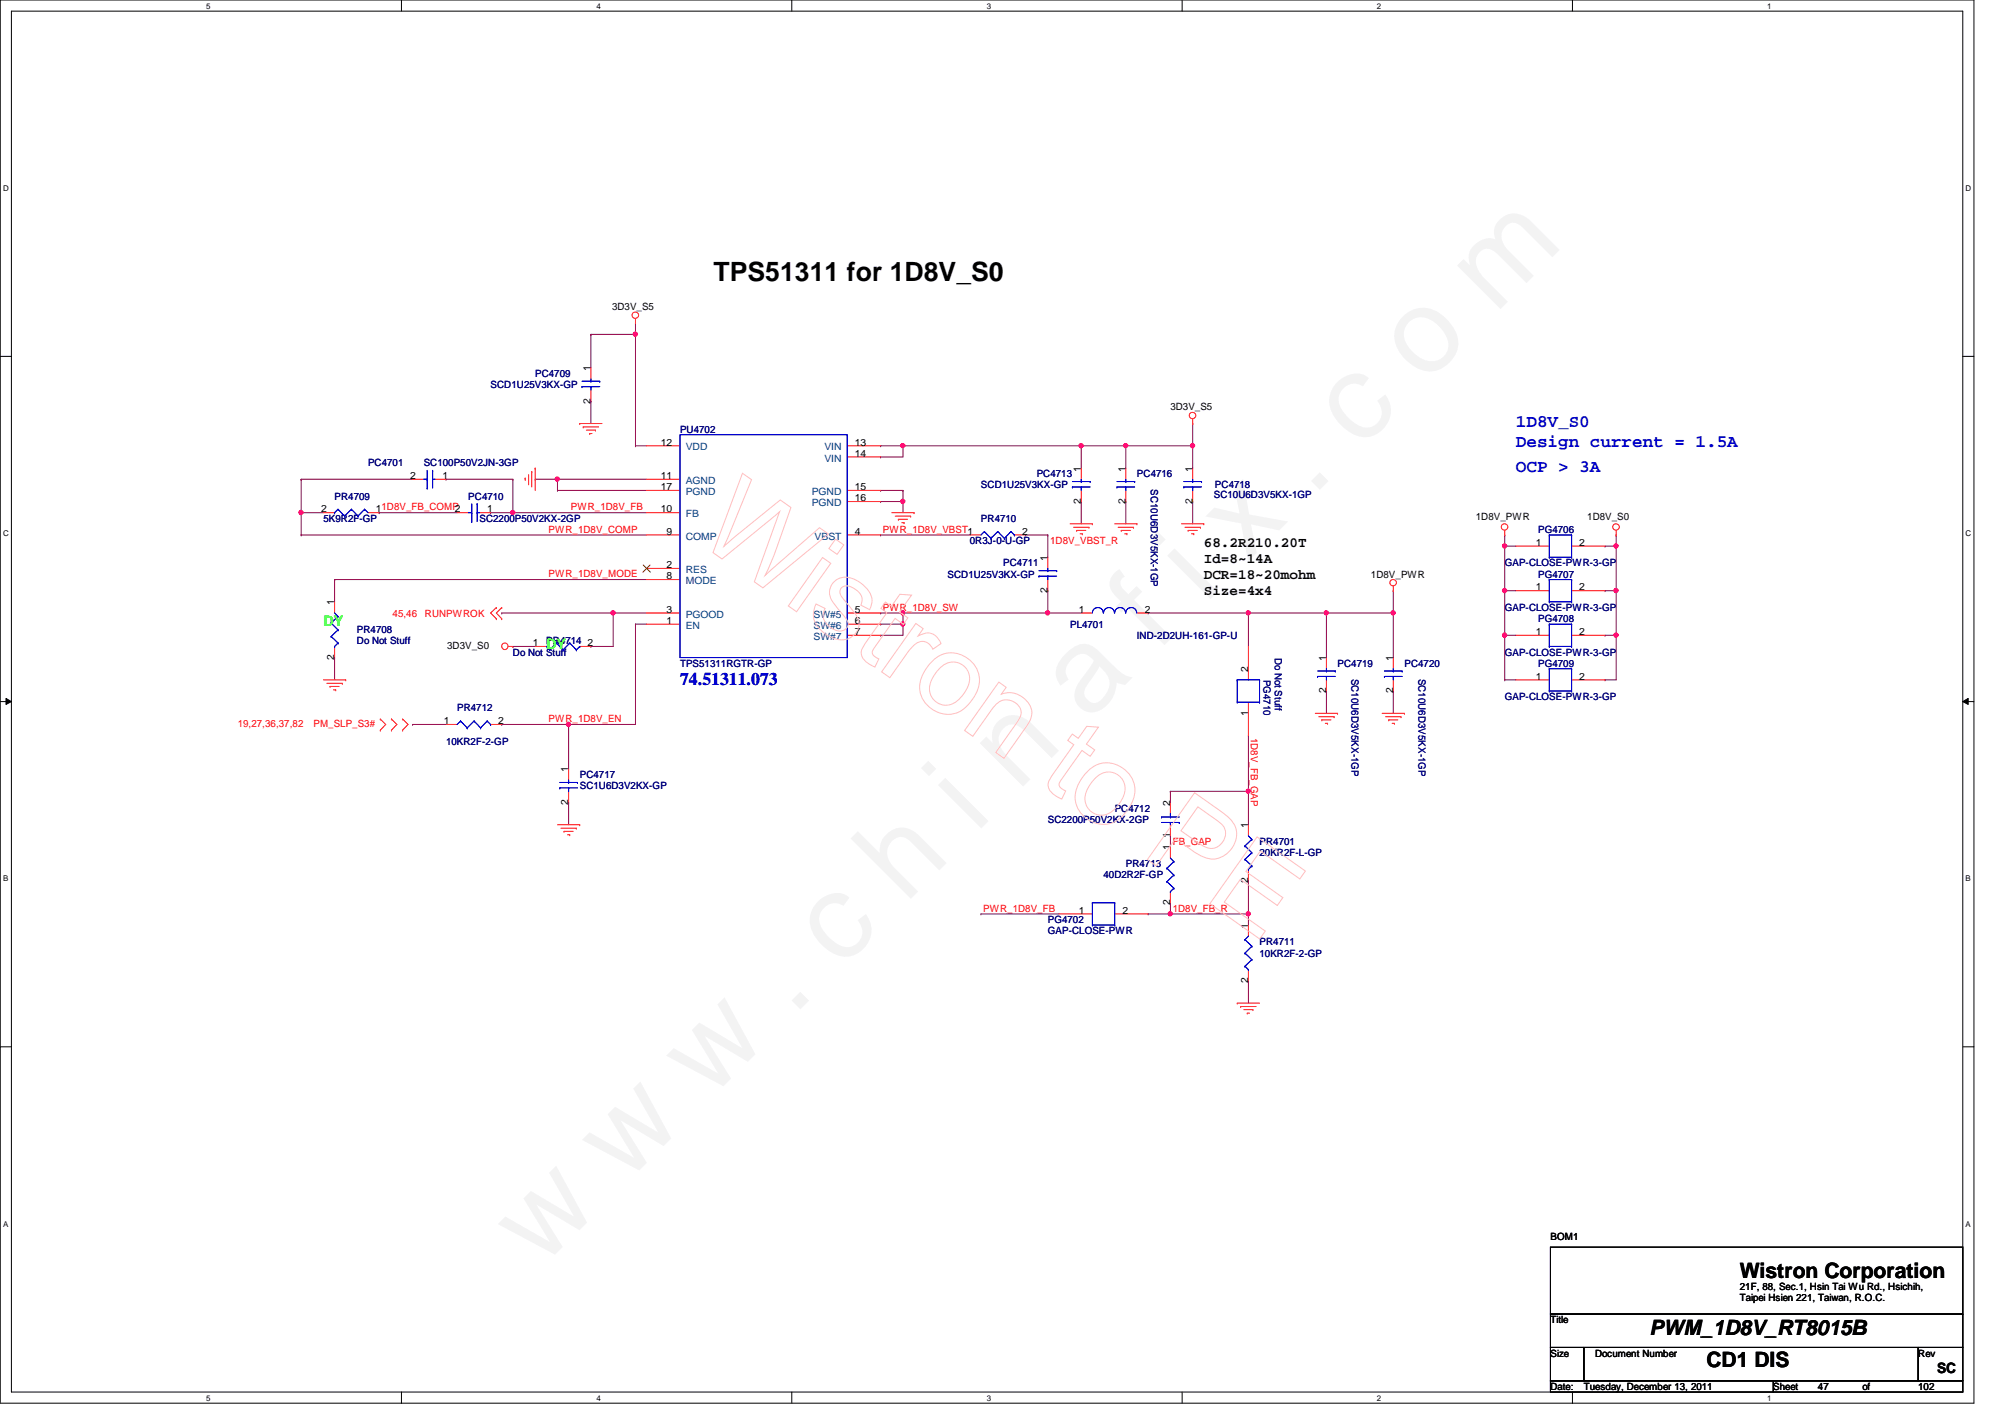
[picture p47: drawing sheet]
<svg xmlns="http://www.w3.org/2000/svg" width="297mm" height="210mm" viewBox="0 0 297 210" stroke-linecap="round" stroke-linejoin="round" font-family="sans-serif">
<defs><g id="words">
<text font-size="17.6" fill="#f0f" x="80.1" y="188" transform="rotate(-45 80.1 188)">w w w . c h i n a f i x . c o m</text>
<text font-size="3.9" x="105.7" y="41.7">TPS51311 for 1D8V_S0</text>
<g font-size="3.1">
<text x="257.8" y="189.3">Wistron Corporation</text>
<text x="244.4" y="197.7">PWM_1D8V_RT8015B</text>
<text x="252.8" y="202.5">CD1 DIS</text>
</g>
<g font-size="2.6" fill="#00f">
<text x="224.6" y="63.2">1D8V_S0</text>
<text x="224.6" y="66.2">Design current = 1.5A</text>
<text x="224.6" y="69.8">OCP &gt; 3A</text>
<text x="100.8" y="101.4">74.51311.073</text>
</g>
<g font-size="2.1">
<text x="178.3" y="81">68.2R210.20T</text>
<text x="178.3" y="83.4">Id=8~14A</text>
<text x="178.3" y="85.7">DCR=18~20mohm</text>
<text x="178.3" y="88.1">Size=4x4</text>
<text x="287" y="203.4">SC</text>
</g>
<g font-size="2.1" fill="#0f0">
<text x="47.9" y="92.8">DY</text>
<text x="80.9" y="96.1">DY</text>
</g>
<g font-size="1.5">
<text x="90.7" y="45.9">3D3V_S5</text>
<text x="87.5" y="59.8" transform="rotate(-90 87.5 59.8)">2</text>
<text x="87.5" y="55" transform="rotate(-90 87.5 55)">1</text>
<text x="97.9" y="66">12</text>
<text x="126.7" y="66">13</text>
<text x="173.4" y="60.8">3D3V_S5</text>
<text x="60.8" y="71">2</text>
<text x="65.6" y="71">1</text>
<text x="97.9" y="71">11</text>
<text x="126.7" y="67.6">14</text>
<text x="160.1" y="69.8" transform="rotate(-90 160.1 69.8)">1</text>
<text x="166.7" y="69.8" transform="rotate(-90 166.7 69.8)">1</text>
<text x="176.7" y="69.8" transform="rotate(-90 176.7 69.8)">1</text>
<text x="47.6" y="75.9">2</text>
<text x="55.7" y="75.9">11D8V_FB_COMP2</text>
<text x="72.2" y="75.9">1</text>
<text x="97.9" y="75.9">10</text>
<text x="97.9" y="72.6">17</text>
<text x="126.7" y="72.6">15</text>
<text x="126.7" y="74.3">16</text>
<text x="160.1" y="74.6" transform="rotate(-90 160.1 74.6)">2</text>
<text x="166.7" y="74.6" transform="rotate(-90 166.7 74.6)">2</text>
<text x="176.7" y="74.6" transform="rotate(-90 176.7 74.6)">2</text>
<text x="218.6" y="77">1D8V_PWR</text>
<text x="235.2" y="77">1D8V_S0</text>
<text x="98.8" y="79.2">9</text>
<text x="126.7" y="79.2">4</text>
<text x="151.4" y="79.2">2</text>
<text x="155.2" y="83.1" transform="rotate(-90 155.2 83.1)">1</text>
<text x="227.5" y="80.9">1</text>
<text x="234" y="80.9">2</text>
<text x="49.5" y="89.7" transform="rotate(-90 49.5 89.7)">1</text>
<text x="98.8" y="85.8">8</text>
<text x="98.8" y="84.2">2</text>
<text x="155.2" y="87.8" transform="rotate(-90 155.2 87.8)">2</text>
<text x="203.1" y="85.6">1D8V_PWR</text>
<text x="227.5" y="87.5">1</text>
<text x="234" y="87.5">2</text>
<text x="78.9" y="95.7">1</text>
<text x="87" y="95.7">2</text>
<text x="98.8" y="90.8">3</text>
<text x="98.8" y="92.4">1</text>
<text x="126.7" y="90.8">5</text>
<text x="126.7" y="92.4">6</text>
<text x="126.7" y="94.1">7</text>
<text x="159.8" y="90.8">1</text>
<text x="169.6" y="90.8">2</text>
<text x="227.5" y="94.1">1</text>
<text x="234" y="94.1">2</text>
<text x="49.5" y="97.7" transform="rotate(-90 49.5 97.7)">2</text>
<text x="66.2" y="96.1">3D3V_S0</text>
<text x="184.9" y="99.6" transform="rotate(-90 184.9 99.6)">2</text>
<text x="196.5" y="97.9" transform="rotate(-90 196.5 97.9)">1</text>
<text x="206.4" y="97.9" transform="rotate(-90 206.4 97.9)">1</text>
<text x="227.5" y="100.7">1</text>
<text x="234" y="100.7">2</text>
<text x="65.7" y="107.3">1</text>
<text x="73.8" y="107.3">2</text>
<text x="184.9" y="106" transform="rotate(-90 184.9 106)">1</text>
<text x="196.5" y="102.7" transform="rotate(-90 196.5 102.7)">2</text>
<text x="206.4" y="102.7" transform="rotate(-90 206.4 102.7)">2</text>
<text x="84.2" y="119.2" transform="rotate(-90 84.2 119.2)">2</text>
<text x="84.2" y="114.4" transform="rotate(-90 84.2 114.4)">1</text>
<text x="173.4" y="119.4" transform="rotate(-90 173.4 119.4)">2</text>
<text x="173.4" y="126" transform="rotate(-90 173.4 126)">1</text>
<text x="173.4" y="124.2" transform="rotate(-90 173.4 124.2)">1</text>
<text x="184.9" y="122.7" transform="rotate(-90 184.9 122.7)">1</text>
<text x="184.9" y="130.8" transform="rotate(-90 184.9 130.8)">2</text>
<text x="159.8" y="135.3">1</text>
<text x="166.3" y="135.3">2</text>
<text x="173.4" y="134.1" transform="rotate(-90 173.4 134.1)">2</text>
<text x="184.9" y="137.5" transform="rotate(-90 184.9 137.5)">1</text>
<text x="184.9" y="145.6" transform="rotate(-90 184.9 145.6)">2</text>
<text x="229.7" y="183.6">BOM1</text>
<text x="257.8" y="191.1">21F, 88, Sec.1, Hsin Tai Wu Rd., Hsichih,</text>
<text x="229.7" y="196">Title</text>
<text x="257.8" y="192.8">Taipei Hsien 221, Taiwan, R.O.C.</text>
<text x="229.7" y="201">Size</text>
<text x="236.3" y="201">Document Number</text>
<text x="284.2" y="201">Rev</text>
<text x="229.7" y="205.9">Date:</text>
<text x="234.7" y="205.9">Tuesday, December 13, 2011</text>
<text x="262.7" y="205.9">Sheet</text>
<text x="269.3" y="205.9">47</text>
<text x="275.9" y="205.9">of</text>
<text x="284.2" y="205.9">102</text>
</g>
<g font-size="1.5" fill="#000080">
<text x="72.7" y="57.5">SCD1U25V3KX-GP</text>
<text x="79.3" y="55.8">PC4709</text>
<text x="100.8" y="64.1">PU4702</text>
<text x="54.5" y="69">PC4701</text>
<text x="62.8" y="69">SC100P50V2JN-3GP</text>
<text x="153.6" y="70.7">PC4713</text>
<text x="168.4" y="70.7">PC4716</text>
<text x="47.9" y="77.3">5K9R2F-GP</text>
<text x="49.6" y="74">PR4709</text>
<text x="69.4" y="74">PC4710</text>
<text x="71" y="77.3">SC2200P50V2KX-2GP</text>
<text x="145.3" y="77.3">PR4710</text>
<text x="145.3" y="72.3">SCD1U25V3KX-GP</text>
<text x="170.5" y="72.5" transform="rotate(90 170.5 72.5)">SC10U6D3V5KX-1GP</text>
<text x="179.8" y="73.8">SC10U6D3V5KX-1GP</text>
<text x="180" y="72.3">PC4718</text>
<text x="143.7" y="80.6">0R3J-0-U-GP</text>
<text x="148.6" y="83.9">PC4711</text>
<text x="222.9" y="83.9">GAP-CLOSE-PWR-3-GP</text>
<text x="227.9" y="79">PG4706</text>
<text x="140.4" y="85.6">SCD1U25V3KX-GP</text>
<text x="227.9" y="85.6">PG4707</text>
<text x="52.9" y="93.8">PR4708</text>
<text x="52.9" y="95.5">Do Not Stuff</text>
<text x="80.9" y="95.5">PR4714</text>
<text x="158.5" y="93">PL4701</text>
<text x="168.4" y="94.7">IND-2D2UH-161-GP-U</text>
<text x="222.9" y="90.5">GAP-CLOSE-PWR-3-GP</text>
<text x="227.9" y="92.2">PG4708</text>
<text x="76" y="97.1">Do Not Stuff</text>
<text x="100.8" y="98.8">TPS51311RGTR-GP</text>
<text x="187.2" y="100.7" transform="rotate(90 187.2 100.7)">PG4710</text>
<text x="188.8" y="97.4" transform="rotate(90 188.8 97.4)">Do Not Stuff</text>
<text x="198.2" y="98.8">PC4719</text>
<text x="200.2" y="100.5" transform="rotate(90 200.2 100.5)">SC10U6D3V5KX-1GP</text>
<text x="208.1" y="98.8">PC4720</text>
<text x="210.1" y="100.5" transform="rotate(90 210.1 100.5)">SC10U6D3V5KX-1GP</text>
<text x="222.9" y="97.1">GAP-CLOSE-PWR-3-GP</text>
<text x="227.9" y="98.8">PG4709</text>
<text x="67.7" y="105.4">PR4712</text>
<text x="222.9" y="103.7">GAP-CLOSE-PWR-3-GP</text>
<text x="66.1" y="110.3">10KR2F-2-GP</text>
<text x="85.9" y="115.3">PC4717</text>
<text x="85.9" y="116.9">SC1U6D3V2KX-GP</text>
<text x="155.2" y="121.9">SC2200P50V2KX-2GP</text>
<text x="165.1" y="120.2">PC4712</text>
<text x="186.6" y="125.2">PR4701</text>
<text x="163.5" y="130.1">40D2R2F-GP</text>
<text x="166.8" y="128.5">PR4713</text>
<text x="186.6" y="126.8">20KR2F-L-GP</text>
<text x="155.2" y="136.7">PG4702</text>
<text x="155.2" y="138.4">GAP-CLOSE-PWR</text>
<text x="186.6" y="140">PR4711</text>
<text x="186.6" y="141.7">10KR2F-2-GP</text>
</g>
<g font-size="1.5" fill="#004080">
<text x="101.6" y="71.7">AGND</text>
<text x="101.6" y="66.7">VDD</text>
<text x="122.1" y="66.7">VIN</text>
<text x="122.1" y="68.4">VIN</text>
<text x="101.6" y="76.6">FB</text>
<text x="101.6" y="73.3">PGND</text>
<text x="120.3" y="73.3">PGND</text>
<text x="120.3" y="75">PGND</text>
<text x="101.6" y="79.9">COMP</text>
<text x="120.7" y="79.9">VBST</text>
<text x="101.6" y="86.5">MODE</text>
<text x="101.6" y="84.9">RES</text>
<text x="101.6" y="91.5">PGOOD</text>
<text x="101.6" y="93.1">EN</text>
<text x="120.5" y="91.5">SW#5</text>
<text x="120.5" y="93.1">SW#6</text>
<text x="120.5" y="94.8">SW#7</text>
</g>
<g font-size="1.5" fill="#f00">
<text x="84.6" y="75.6">PWR_1D8V_FB</text>
<text x="81.3" y="78.9">PWR_1D8V_COMP</text>
<text x="130.8" y="78.9">PWR_1D8V_VBST1</text>
<text x="155.6" y="80.6">1D8V_VBST_R</text>
<text x="81.3" y="85.5">PWR_1D8V_MODE</text>
<text x="58.2" y="91.4">45,46</text>
<text x="62.9" y="91.4">RUNPWROK</text>
<text x="130.8" y="90.5">PWR_1D8V_SW</text>
<text x="35.2" y="107.7">19,27,36,37,82</text>
<text x="46.4" y="107.7">PM_SLP_S3#</text>
<text x="81.3" y="107">PWR_1D8V_EN</text>
<text x="185.3" y="109.3" transform="rotate(90 185.3 109.3)">1D8V_FB_GAP</text>
<text x="173.7" y="125.1">FB_GAP</text>
<text x="145.7" y="135">PWR_1D8V_FB</text>
<text x="173.7" y="135">1D8V_FB_R</text>
</g>
<g font-size="1.2">
<text x="30.6" y="1.3">5</text>
<text x="88.3" y="1.3">4</text>
<text x="146.2" y="1.3">3</text>
<text x="204" y="1.3">2</text>
<text x="261.8" y="1.3">1</text>
<text x=".5" y="28.3">D</text>
<text x="291.2" y="28.3">D</text>
<text x=".5" y="79.4">C</text>
<text x="291.2" y="79.4">C</text>
<text x=".5" y="130.6">B</text>
<text x="291.2" y="130.6">B</text>
<text x=".5" y="181.7">A</text>
<text x="291.2" y="181.7">A</text>
<text x="30.6" y="207.5">5</text>
<text x="88.3" y="207.5">4</text>
<text x="146.2" y="207.5">3</text>
<text x="204" y="207.5">2</text>
<text x="261.8" y="207.5">1</text>
</g>
</g></defs>
<path d="M0 0h292.4v207.9h-292.4zM1.7 1.7h289.1v204.5h-289.1z" fill="none" stroke="#000" stroke-width=".15"/>
<g fill="#fff">
<path d="M30.6 .2h.6v1.3h-.6z"/>
<path d="M30.6 206.4h.6v1.3h-.6z"/>
</g>
<path d="M59.5 0v1.7M59.5 206.2v1.7" fill="none" stroke="#000" stroke-width=".15"/>
<g fill="#fff">
<path d="M88.3 .2h.6v1.3h-.6z"/>
<path d="M88.3 206.4h.6v1.3h-.6z"/>
</g>
<path d="M117.3 0v1.7M117.3 206.2v1.7" fill="none" stroke="#000" stroke-width=".15"/>
<g fill="#fff">
<path d="M146.2 .2h.6v1.3h-.6z"/>
<path d="M146.2 206.4h.6v1.3h-.6z"/>
</g>
<path d="M175.1 0v1.7M175.1 206.2v1.7" fill="none" stroke="#000" stroke-width=".15"/>
<g fill="#fff">
<path d="M204 .2h.6v1.3h-.6z"/>
<path d="M204 206.4h.6v1.3h-.6z"/>
</g>
<path d="M233 0v1.7M233 206.2v1.7" fill="none" stroke="#000" stroke-width=".15"/>
<g fill="#fff">
<path d="M261.8 .2h.6v1.3h-.6z"/>
<path d="M261.8 206.4h.6v1.3h-.6z"/>
<path d="M.5 27.2h.8v1.3h-.8z"/>
<path d="M291.2 27.2h.8v1.3h-.8z"/>
<path d="M.5 78.4h.8v1.3h-.8z"/>
<path d="M291.2 78.4h.8v1.3h-.8z"/>
</g>
<path d="M0 52.8h1.7M290.8 52.8h1.6" fill="none" stroke="#000" stroke-width=".15"/>
<g fill="#fff">
<path d="M.5 129.5h.7v1.3h-.7z"/>
<path d="M291.2 129.5h.7v1.3h-.7z"/>
</g>
<path d="M0 103.9h1.7M.9 103.5l.8 .4-.8 .5zM290.8 103.9l.8-.4v.9zM290.8 103.9h1.6" fill="none" stroke="#000" stroke-width=".15"/>
<path d="M.9 103.5l.8 .4-.8 .5zM290.8 103.9l.8-.4v.9z" fill="#000"/>
<g fill="#fff">
<path d="M.5 180.6h.7v1.3h-.7z"/>
<path d="M291.2 180.6h.7v1.3h-.7z"/>
</g>
<path d="M0 155.1h1.7M290.8 155.1h1.6" fill="none" stroke="#000" stroke-width=".15"/>
<path d="M44.6 79.2h.1M44.6 79.2h51.2M239.4 79.2h.1M239.4 79.2v8.3M49.6 85.9h.1M49.6 85.9h46.2M239.4 80.9h.1" fill="none" stroke="#800040" stroke-width=".15"/>
<circle cx="239.4" cy="80.9" r=".32" fill="#f0f"/>
<circle cx="239.4" cy="80.9" r=".32" fill="none" stroke="#f0f" stroke-width=".15"/>
<g fill="none" stroke="#800040" stroke-width=".15">
<path d="M44.6 71h.1M44.6 75.9h.1M44.6 71v8.2M44.6 71h16.5M44.6 75.9h3.3M56.2 75.9h.1M56.2 75.9h11.5M66.1 71h.1M66.1 71h9.9M49.6 85.9h.1M49.6 97.4h.1M49.6 85.9v3.3"/>
<path d="M49.6 97.4v3.3M237.8 80.9h.1M237.8 87.5h.1M237.8 80.9h1.6M237.8 87.5h1.6M61.1 107.3h.1M61.1 107.3h5"/>
</g>
<circle cx="44.6" cy="75.9" r=".32" fill="#f0f"/>
<circle cx="44.6" cy="75.9" r=".32" fill="none" stroke="#f0f" stroke-width=".15"/>
<path d="M239.4 94.1h.1M239.4 94.1v6.6" fill="none" stroke="#800040" stroke-width=".15"/>
<circle cx="239.4" cy="94.1" r=".32" fill="#f0f"/>
<circle cx="239.4" cy="94.1" r=".32" fill="none" stroke="#f0f" stroke-width=".15"/>
<path d="M237.8 94.1h.1M239.4 87.5h.1M239.4 87.5v6.6h-1.6M237.8 100.7h.1M237.8 100.7h1.6" fill="none" stroke="#800040" stroke-width=".15"/>
<circle cx="239.4" cy="87.5" r=".32" fill="#f0f"/>
<circle cx="239.4" cy="87.5" r=".32" fill="none" stroke="#f0f" stroke-width=".15"/>
<g fill="none" stroke="#f00" stroke-width=".15">
<path d="M47.9 75.9h1.7M54.5 75.9h1.7M61.1 71h1.7M64.4 71h1.7M239.4 79.2h.1M239.4 78.6v.6M49.6 89.2v1.6M49.6 95.8v1.6M232.8 94.1h5M232.8 80.9h5M232.8 87.5h5M47.9 100.7h3.3"/>
<path d="M48.4 101.2h2.3M48.9 101.7h.1M48.9 101.7h1.3M49.4 102.2h.3M49.7 102.2h.1M50.7 101.2h.1M51.2 100.7h.1M56.3 108.2h.1M56.3 106.5h.1M56.3 106.5l.8 .8-.8 .9M58 106.5h.1M58 108.2h.1"/>
<path d="M58 106.5l.8 .8-.8 .9M59.6 108.2h.1M59.6 106.5h.1M59.6 106.5l.8 .8-.8 .9M66.1 107.3h1.6M232.8 100.7h5"/>
<circle cx="239.4" cy="78.1" r=".48"/>
</g>
<path d="M229.7 184.7h61.1v9.9h-61.1zM229.7 194.6h61.1v5h-61.1zM229.7 199.6h5v5h-5zM234.7 199.6h49.5v5h-49.5zM284.2 199.6h6.6v5h-6.6zM229.7 204.6h33v1.6h-33zM262.7 204.6h28.1v1.6h-28.1z" fill="none" stroke="#000" stroke-width=".15"/>
<g fill="none" stroke="#00f" stroke-width=".15">
<path d="M49.6 75.9h.1M50.1 75.4h.1M50.1 75.4l1 1.1M50.1 75.4l-.5 .5M51.1 76.5h.1M52.1 75.4h.1M52.1 75.4l.9 1.1M52.1 75.4l-1 1.1M53 76.5h.1M54 75.4h.1M54 75.4l.5 .5M54 75.4l-1 1.1"/>
<path d="M62.8 71h.5M63.3 71h.1M63.3 72.3h.1M63.3 69.7v2.6M64.1 71h.1M64.1 69.7h.1M64.1 71h.3M64.1 69.7v2.6M100.7 64.4h24.8v33h-24.8zM49.1 92.3h.1M49.1 94.3h.1M49.1 92.3l1 1"/>
<path d="M49.1 94.3l1 .9M49.6 95.8h.1M49.6 90.8l.5 .5M50.1 91.3h.1M50.1 93.3h.1M50.1 95.2h.1M50.1 91.3l-1 1M50.1 93.3l-1 1M50.1 95.2l-.5 .6"/>
</g>
<circle cx="239.4" cy="80.9" r=".32" fill="#f0f"/>
<circle cx="239.4" cy="80.9" r=".32" fill="none" stroke="#f0f" stroke-width=".15"/>
<circle cx="44.6" cy="75.9" r=".32" fill="#f0f"/>
<circle cx="44.6" cy="75.9" r=".32" fill="none" stroke="#f0f" stroke-width=".15"/>
<circle cx="239.4" cy="94.1" r=".32" fill="#f0f"/>
<circle cx="239.4" cy="94.1" r=".32" fill="none" stroke="#f0f" stroke-width=".15"/>
<circle cx="239.4" cy="87.5" r=".32" fill="#f0f"/>
<circle cx="239.4" cy="87.5" r=".32" fill="none" stroke="#f0f" stroke-width=".15"/>
<g fill="none" stroke="#ffbfbf" stroke-width=".15">
<path d="M110 70.1l1.3 1-4.1 9.8 8.4-6.8 1.6 1.1-2.6 7.2-1.3 2.8 8.1-7 1.3 .9-9.7 8-1.2-.9 3.7-10.4-8.5 7-1.4-.9zM123.8 79.9l1.2 .8-1 1.4-1.2-.8zM121.9 82.6l1.2 .8-5.1 7.2-1.2-.8zM123.5 86.3a2.76 2.76 0 0 1 3.6-.2 3.5 3.5 0 0 1 2.1 3.2l-.4 1-1.3-.7a1.66 1.66 0 0 0-.7-2.3 1.62 1.62 0 0 0-2-.3 1.1 1.1 0 0 0 .1 1.7l.3 .3a8.7 8.7 0 0 1 2 3.1 2.6 2.6 0 0 1-3.8 2.4 4.1 4.1 0 0 1-2.9-3.4l.1-.8 .3-.8 1.3 .6a2.01 2.01 0 0 0 .8 2.8 1.62 1.62 0 0 0 2.6-.1v-.6a13.2 13.2 0 0 0-2-2.7 2.31 2.31 0 0 1-.1-3.2zM131.2 89.2l.9 .6 1.2-1.8 1.7 .2-1.7 2.5 1.2 .8-.7 1-1.2-.9-3.2 4.5a.77 .77 0 0 0 .4 1.3l.4 .2-.6 1.2a2.87 2.87 0 0 1-2-2.1l.1-.5 .5-.9 3.2-4.5-.9-.7zM135.7 92.4l1.1 .7-.8 1.1a2.13 2.13 0 0 1 3.4 1.1l-1.2 .9a1.63 1.63 0 0 0-2.8-.6l-.9 1-2.7 3.8-1.2-.9zM138.2 97.9a4.1 4.1 0 0 1 4.4-.8 4.1 4.1 0 0 1 2.5 3.7 5.9 5.9 0 0 1-3.7 4.9 4.2 4.2 0 0 1-4.6-1.9 4.2 4.2 0 0 1 .5-4.9zM139.4 98.9a2.5 2.5 0 0 1 3.3-.3 2.5 2.5 0 0 1 .7 3.2 4 4 0 0 1-3.1 2.7 2.49 2.49 0 0 1-2.3-3.8l.6-.9zM148 101l1.1 .8-.8 1a3.4 3.4 0 0 1 4.6 2.7 3.9 3.9 0 0 1-1.1 2.4l-3.1 4.4-1.2-.8 3.1-4.4a2.03 2.03 0 0 0 .6-2.1 2.25 2.25 0 0 0-3.9-.3l-3.2 4.4-1.2-.9zM158.9 108.7l.8 .7 1.3-1.8 1.7 .1-1.7 2.5 1.2 .9-.7 .9-1.2-.8-3.2 4.5a.77 .77 0 0 0 .4 1.2l.4 .3-.6 1.2a2.87 2.87 0 0 1-2-2.2l.1-.4 .5-.9 3.2-4.6-.9-.6zM161.2 114.2a4.1 4.1 0 0 1 4.4-.8 4.1 4.1 0 0 1 2.5 3.7 5.9 5.9 0 0 1-3.7 4.9 4.2 4.2 0 0 1-4.5-1.9 4.2 4.2 0 0 1 .5-4.9zM162.4 115.1a2.5 2.5 0 0 1 3.3-.2 2.5 2.5 0 0 1 .7 3.2 4 4 0 0 1-3.1 2.7 2.49 2.49 0 0 1-2.3-3.8l.6-.9z"/>
<path d="M177 117.4l3.7 2.7a5.1 5.1 0 0 1 2.5 3.1 3.8 3.8 0 0 1-3.9 4l-1-.3a18.8 18.8 0 0 1-4.2-2.7l-2.8 4.1-1.3-1zM177.5 119.5l2.5 1.8a2.55 2.55 0 0 1 1.6 2.1 2.19 2.19 0 0 1-1.3 2.1 2.19 2.19 0 0 1-2.3-.3l-3-2.1zM186.2 124l7.2 5-.8 1.2-5.9-4.1-2.1 3 5.5 3.9-.9 1.1-5.4-3.8-2.4 3.3 6.1 4.3-.9 1.2-7.4-5.2z"/>
</g>
<use href="#words"/>
</svg>
